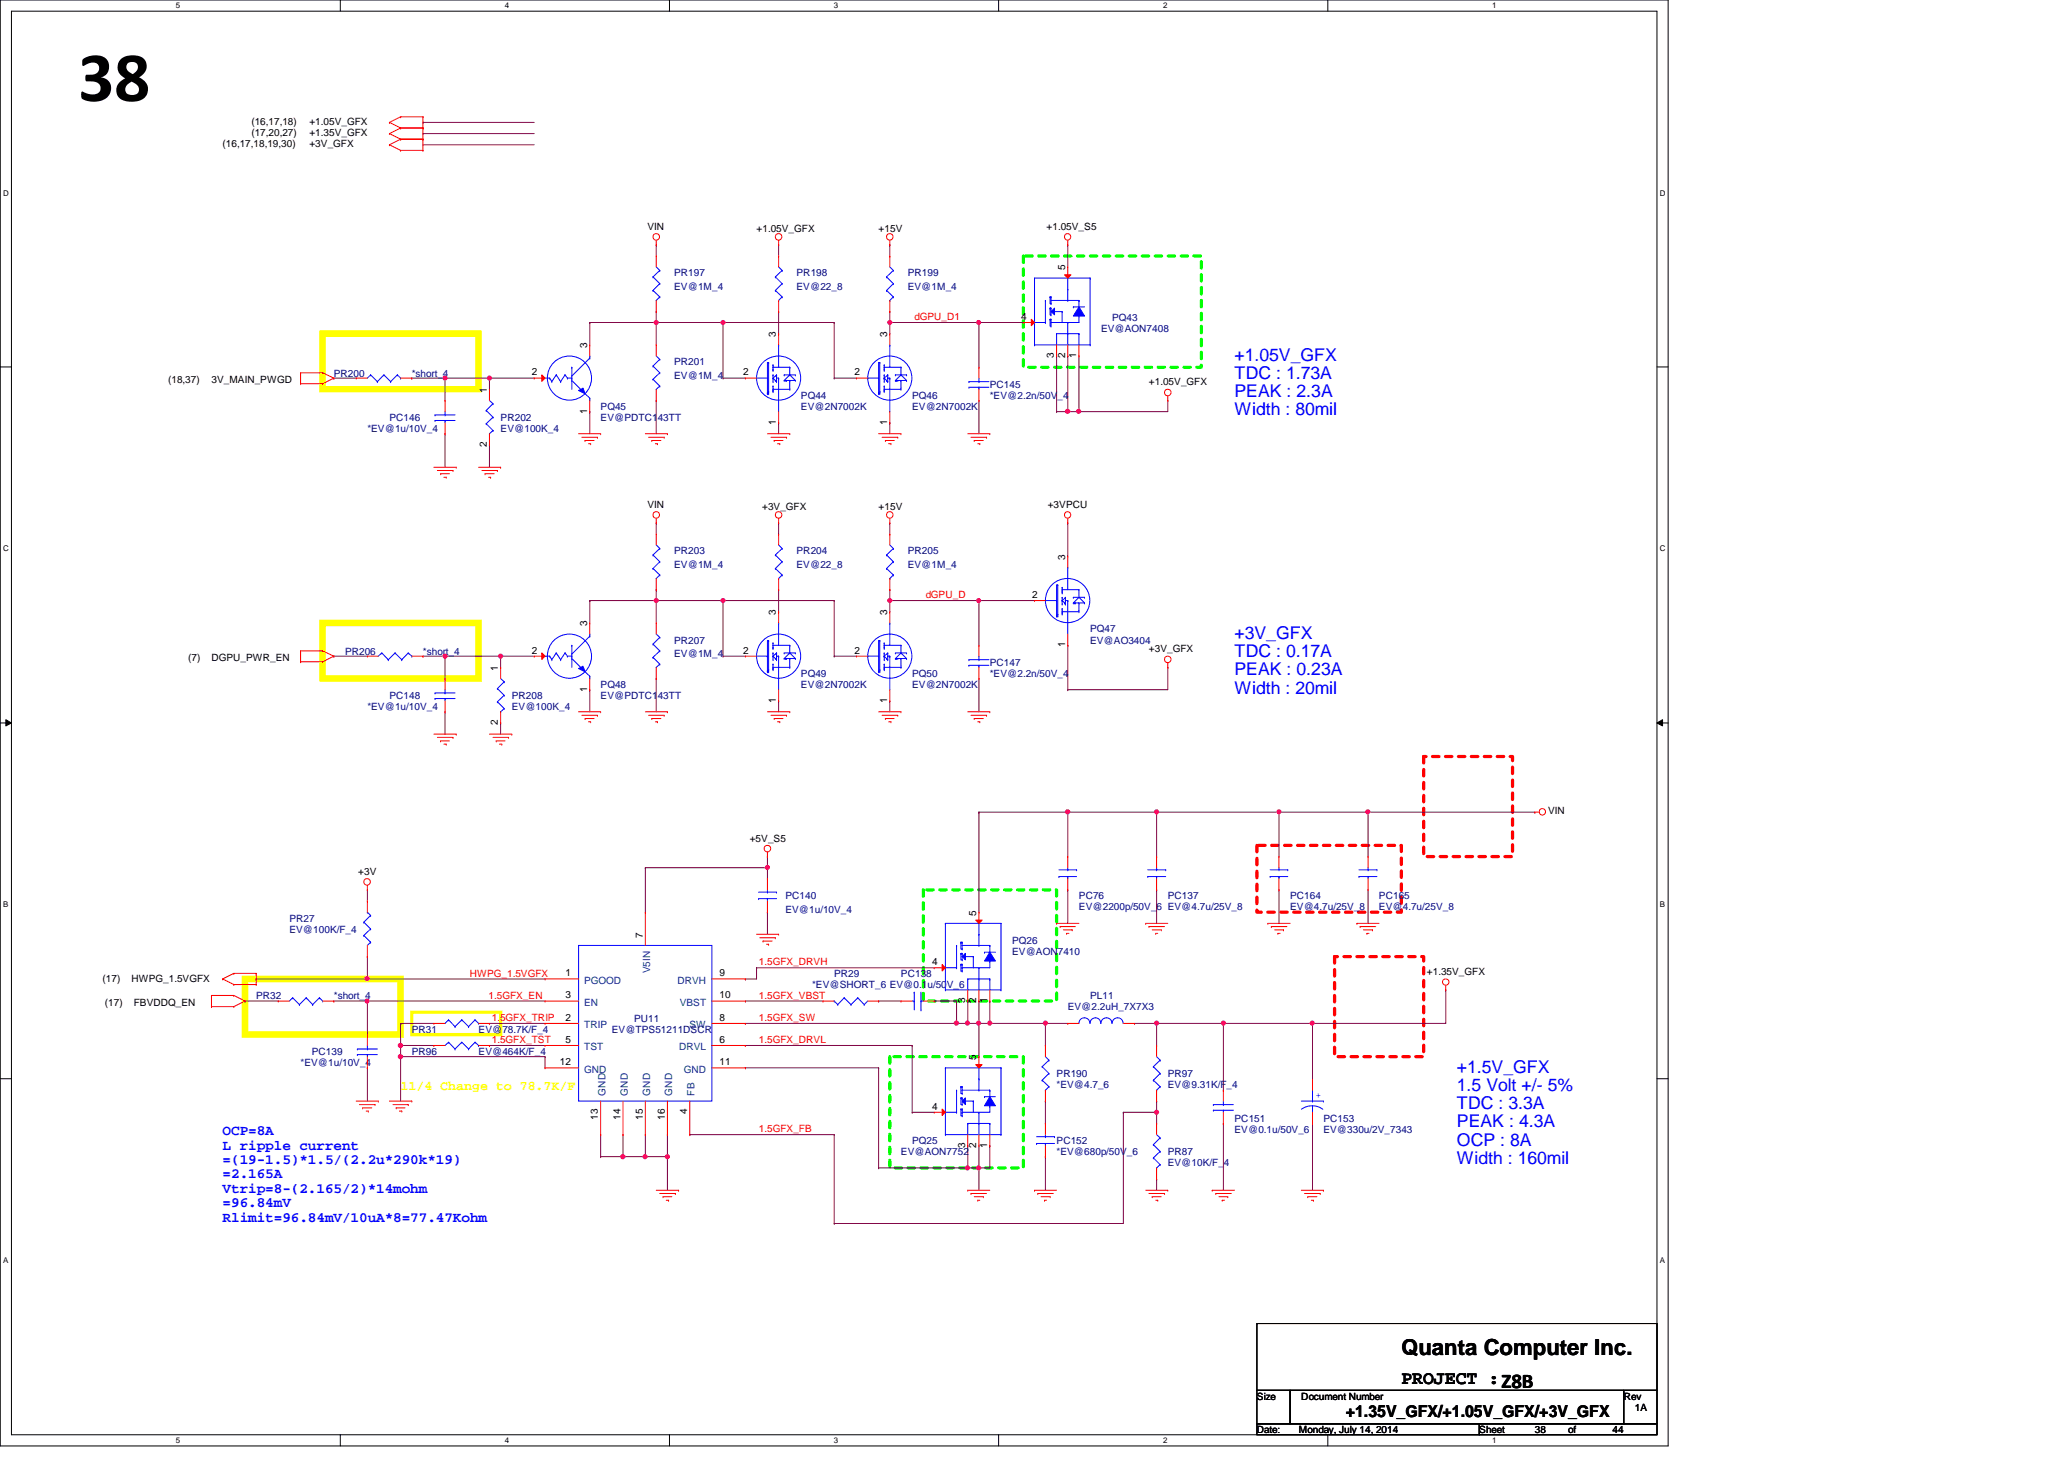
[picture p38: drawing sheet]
<svg xmlns="http://www.w3.org/2000/svg" width="297mm" height="210mm" viewBox="0 0 297 210" stroke-linecap="round" stroke-linejoin="round" font-family="sans-serif">
<defs><g id="words">
<text font-size="10.2" x="11.3" y="14.5">38</text>
<text font-size="3.2" x="201.7" y="195">Quanta Computer Inc.</text>
<text font-size="2.7" x="201.7" y="199.1">PROJECT :Z8B</text>
<g font-size="2.5" fill="#00f">
<text x="177.7" y="51.9">+1.05V_GFX</text>
<text x="177.7" y="54.5">TDC : 1.73A</text>
<text x="177.7" y="57.1">PEAK : 2.3A</text>
<text x="177.7" y="59.8">Width : 80mil</text>
<text x="177.7" y="91.9">+3V_GFX</text>
<text x="177.7" y="94.5">TDC : 0.17A</text>
<text x="177.7" y="97.2">PEAK : 0.23A</text>
<text x="177.7" y="99.8">Width : 20mil</text>
<text x="209.7" y="154.3">+1.5V_GFX</text>
<text x="209.7" y="156.9">1.5 Volt +/- 5%</text>
<text x="209.7" y="159.6">TDC : 3.3A</text>
<text x="209.7" y="162.2">PEAK : 4.3A</text>
<text x="209.7" y="164.8">OCP : 8A</text>
<text x="209.7" y="167.4">Width : 160mil</text>
</g>
<text font-size="2.4" x="193.7" y="203.8">+1.35V_GFX/+1.05V_GFX/+3V_GFX</text>
<g font-size="2.1" fill="#00f">
<text x="32" y="163.3">OCP=8A</text>
<text x="32" y="165.4">L ripple current</text>
<text x="32" y="167.5">=(19-1.5)*1.5/(2.2u*290k*19)</text>
<text x="32" y="169.5">=2.165A</text>
<text x="32" y="171.6">Vtrip=8-(2.165/2)*14mohm</text>
<text x="32" y="173.7">=96.84mV</text>
<text x="32" y="175.8">Rlimit=96.84mV/10uA*8=77.47Kohm</text>
</g>
<text font-size="1.9" fill="#ff0" x="57.7" y="156.8">11/4 Change to 78.7K/F</text>
<g font-size="1.4">
<text x="36.2" y="18">(16,17,18)</text>
<text x="44.5" y="18">+1.05V_GFX</text>
<text x="32" y="21.2">(16,17,18,19,30)</text>
<text x="36.2" y="19.6">(17,20,27)</text>
<text x="44.5" y="19.6">+1.35V_GFX</text>
<text x="44.5" y="21.2">+3V_GFX</text>
<text x="93.2" y="33.1">VIN</text>
<text x="108.9" y="33.4">+1.05V_GFX</text>
<text x="126.4" y="33.4">+15V</text>
<text x="150.6" y="33.1">+1.05V_S5</text>
<text x="153.3" y="38.9" transform="rotate(-90 153.3 38.9)">5</text>
<text x="147" y="46">4</text>
<text x="84.5" y="50.1" transform="rotate(-90 84.5 50.1)">3</text>
<text x="111.7" y="48.5" transform="rotate(-90 111.7 48.5)">3</text>
<text x="127.7" y="48.5" transform="rotate(-90 127.7 48.5)">3</text>
<text x="151.7" y="51.5" transform="rotate(-90 151.7 51.5)">3</text>
<text x="153.3" y="51.5" transform="rotate(-90 153.3 51.5)">2</text>
<text x="154.9" y="51.5" transform="rotate(-90 154.9 51.5)">1</text>
<text x="24.2" y="55.1">(18,37)</text>
<text x="30.4" y="55.1">3V_MAIN_PWGD</text>
<text x="70.1" y="56.5" transform="rotate(-90 70.1 56.5)">1</text>
<text x="76.5" y="54">2</text>
<text x="84.5" y="59.5" transform="rotate(-90 84.5 59.5)">1</text>
<text x="107" y="54">2</text>
<text x="123" y="54">2</text>
<text x="165.4" y="55.5">+1.05V_GFX</text>
<text x="70.1" y="64.3" transform="rotate(-90 70.1 64.3)">2</text>
<text x="111.7" y="61.1" transform="rotate(-90 111.7 61.1)">1</text>
<text x="127.7" y="61.1" transform="rotate(-90 127.7 61.1)">1</text>
<text x="93.2" y="73.1">VIN</text>
<text x="109.7" y="73.4">+3V_GFX</text>
<text x="126.4" y="73.4">+15V</text>
<text x="150.8" y="73.1">+3VPCU</text>
<text x="153.3" y="80.5" transform="rotate(-90 153.3 80.5)">3</text>
<text x="111.7" y="88.5" transform="rotate(-90 111.7 88.5)">3</text>
<text x="127.7" y="88.5" transform="rotate(-90 127.7 88.5)">3</text>
<text x="148.5" y="86">2</text>
<text x="27.1" y="95.1">(7)</text>
<text x="30.4" y="95.1">DGPU_PWR_EN</text>
<text x="76.5" y="94">2</text>
<text x="84.5" y="90.1" transform="rotate(-90 84.5 90.1)">3</text>
<text x="107" y="94">2</text>
<text x="123" y="94">2</text>
<text x="153.3" y="93.1" transform="rotate(-90 153.3 93.1)">1</text>
<text x="165.4" y="93.9">+3V_GFX</text>
<text x="71.7" y="96.5" transform="rotate(-90 71.7 96.5)">1</text>
<text x="84.5" y="99.5" transform="rotate(-90 84.5 99.5)">1</text>
<text x="111.7" y="101.1" transform="rotate(-90 111.7 101.1)">1</text>
<text x="127.7" y="101.1" transform="rotate(-90 127.7 101.1)">1</text>
<text x="71.7" y="104.3" transform="rotate(-90 71.7 104.3)">2</text>
<text x="222.8" y="117.1">VIN</text>
<text x="51.6" y="125.9">+3V</text>
<text x="107.9" y="121.1">+5V_S5</text>
<text x="140.5" y="131.7" transform="rotate(-90 140.5 131.7)">5</text>
<text x="92.5" y="134.9" transform="rotate(-90 92.5 134.9)">7</text>
<text x="14.8" y="141.2">(17)</text>
<text x="18.9" y="141.2">HWPG_1.5VGFX</text>
<text x="81.4" y="140.5">1</text>
<text x="81.4" y="143.6">3</text>
<text x="103.5" y="140.5">9</text>
<text x="103.5" y="143.6">10</text>
<text x="134.2" y="138.9">4</text>
<text x="205.4" y="140.3">+1.35V_GFX</text>
<text x="15.1" y="144.7">(17)</text>
<text x="19.3" y="144.7">FBVDDQ_EN</text>
<text x="81.4" y="146.9">2</text>
<text x="103.5" y="146.9">8</text>
<text x="138.9" y="144.3" transform="rotate(-90 138.9 144.3)">3</text>
<text x="140.5" y="144.3" transform="rotate(-90 140.5 144.3)">2</text>
<text x="142.1" y="144.3" transform="rotate(-90 142.1 144.3)">1</text>
<text x="80.6" y="153.2">12</text>
<text x="81.4" y="150">5</text>
<text x="103.5" y="150">6</text>
<text x="103.5" y="153.2">11</text>
<text x="140.5" y="152.5" transform="rotate(-90 140.5 152.5)">5</text>
<text x="86.1" y="161.1" transform="rotate(-90 86.1 161.1)">13</text>
<text x="89.3" y="161.1" transform="rotate(-90 89.3 161.1)">14</text>
<text x="92.5" y="161.1" transform="rotate(-90 92.5 161.1)">15</text>
<text x="95.7" y="161.1" transform="rotate(-90 95.7 161.1)">16</text>
<text x="98.9" y="160.3" transform="rotate(-90 98.9 160.3)">4</text>
<text x="134.2" y="159.6">4</text>
<text x="138.9" y="165.1" transform="rotate(-90 138.9 165.1)">3</text>
<text x="140.5" y="165.1" transform="rotate(-90 140.5 165.1)">2</text>
<text x="142.1" y="165.1" transform="rotate(-90 142.1 165.1)">1</text>
<text x="180.9" y="201.4">Size</text>
<text x="187.3" y="201.4">Document Number</text>
<text x="233.7" y="201.4">Rev</text>
<text x="235.3" y="203">1A</text>
<text x="180.9" y="206.2">Date:</text>
<text x="186.9" y="206.2">Monday, July 14, 2014</text>
<text x="212.9" y="206.2">Sheet</text>
<text x="220.9" y="206.2">38</text>
<text x="225.7" y="206.2">of</text>
<text x="232.1" y="206.2">44</text>
</g>
<g font-size="1.4" fill="#000080">
<text x="97" y="39.8">PR197</text>
<text x="97" y="41.7">EV@1M_4</text>
<text x="114.6" y="39.8">PR198</text>
<text x="114.6" y="41.7">EV@22_8</text>
<text x="130.6" y="39.8">PR199</text>
<text x="130.6" y="41.7">EV@1M_4</text>
<text x="158.5" y="47.8">EV@AON7408</text>
<text x="160.1" y="46.2">PQ43</text>
<text x="97" y="52.6">PR201</text>
<text x="48" y="54.2">PR200</text>
<text x="59.3" y="54.2">*short_4</text>
<text x="86.4" y="59">PQ45</text>
<text x="97" y="54.5">EV@1M_4</text>
<text x="115.3" y="57.4">PQ44</text>
<text x="115.3" y="59">EV@2N7002K</text>
<text x="131.3" y="57.4">PQ46</text>
<text x="131.3" y="59">EV@2N7002K</text>
<text x="142.4" y="55.8">PC145</text>
<text x="142.4" y="57.4">*EV@2.2n/50V_4</text>
<text x="52.9" y="62.2">*EV@1u/10V_4</text>
<text x="56" y="60.6">PC146</text>
<text x="72" y="60.6">PR202</text>
<text x="72" y="62.2">EV@100K_4</text>
<text x="86.4" y="60.6">EV@PDTC143TT</text>
<text x="97" y="79.8">PR203</text>
<text x="97" y="81.7">EV@1M_4</text>
<text x="114.6" y="79.8">PR204</text>
<text x="114.6" y="81.7">EV@22_8</text>
<text x="130.6" y="79.8">PR205</text>
<text x="130.6" y="81.7">EV@1M_4</text>
<text x="49.7" y="94.2">PR206</text>
<text x="60.9" y="94.2">*short_4</text>
<text x="97" y="92.6">PR207</text>
<text x="97" y="94.5">EV@1M_4</text>
<text x="142.4" y="95.8">PC147</text>
<text x="156.9" y="91">PQ47</text>
<text x="156.9" y="92.6">EV@AO3404</text>
<text x="56" y="100.6">PC148</text>
<text x="73.7" y="100.6">PR208</text>
<text x="86.4" y="99">PQ48</text>
<text x="86.4" y="100.6">EV@PDTC143TT</text>
<text x="115.3" y="97.4">PQ49</text>
<text x="115.3" y="99">EV@2N7002K</text>
<text x="131.3" y="97.4">PQ50</text>
<text x="131.3" y="99">EV@2N7002K</text>
<text x="142.4" y="97.4">*EV@2.2n/50V_4</text>
<text x="52.9" y="102.2">*EV@1u/10V_4</text>
<text x="73.7" y="102.2">EV@100K_4</text>
<text x="113" y="129.4">PC140</text>
<text x="113" y="131.3">EV@1u/10V_4</text>
<text x="155.3" y="129.4">PC76</text>
<text x="155.3" y="131">EV@2200p/50V_6 EV@4.7u/25V_8</text>
<text x="168.1" y="129.4">PC137</text>
<text x="185.7" y="129.4">PC164</text>
<text x="185.7" y="131">EV@4.7u/25V_8</text>
<text x="198.5" y="129.4">PC165</text>
<text x="198.5" y="131">EV@4.7u/25V_8</text>
<text x="41.7" y="132.6">PR27</text>
<text x="41.7" y="134.2">EV@100K/F_4</text>
<text x="145.7" y="135.8">PQ26</text>
<text x="145.7" y="137.4">EV@AON7410</text>
<text x="36.9" y="143.8">PR32</text>
<text x="48" y="143.8">*short_4</text>
<text x="116.9" y="142.2">*EV@SHORT_6 EV@0.1u/50V_6</text>
<text x="120.1" y="140.6">PR29</text>
<text x="129.7" y="140.6">PC138</text>
<text x="156.9" y="143.8">PL11</text>
<text x="59.3" y="148.6">PR31</text>
<text x="68.9" y="148.6">EV@78.7K/F_4</text>
<text x="88.1" y="148.6">EV@TPS51211DSCR</text>
<text x="91.3" y="147">PU11</text>
<text x="153.7" y="145.4">EV@2.2uH_7X7X3</text>
<text x="43.3" y="153.4">*EV@1u/10V_4</text>
<text x="44.9" y="151.8">PC139</text>
<text x="59.3" y="151.8">PR96</text>
<text x="68.9" y="151.8">EV@464K/F_4</text>
<text x="152.1" y="155">PR190</text>
<text x="168.1" y="155">PR97</text>
<text x="152.1" y="156.6">*EV@4.7_6</text>
<text x="168.1" y="156.6">EV@9.31K/F_4</text>
<text x="177.7" y="161.4">PC151</text>
<text x="190.5" y="161.4">PC153</text>
<text x="129.7" y="166.2">EV@AON7752</text>
<text x="131.3" y="164.6">PQ25</text>
<text x="152.1" y="164.6">PC152</text>
<text x="152.1" y="166.2">*EV@680p/50V_6</text>
<text x="168.1" y="166.2">PR87</text>
<text x="168.1" y="167.8">EV@10K/F_4</text>
<text x="177.7" y="163">EV@0.1u/50V_6</text>
<text x="190.5" y="163">EV@330u/2V_7343</text>
</g>
<g font-size="1.4" fill="#f00">
<text x="131.6" y="46.1">dGPU_D1</text>
<text x="133.2" y="86.1">dGPU_D</text>
<text x="67.6" y="140.5">HWPG_1.5VGFX</text>
<text x="70.3" y="143.7">1.5GFX_EN</text>
<text x="109.2" y="138.9">1.5GFX_DRVH</text>
<text x="109.2" y="143.7">1.5GFX_VBST</text>
<text x="70.8" y="146.9">1.5GFX_TRIP</text>
<text x="109.2" y="146.9">1.5GFX_SW</text>
<text x="70.8" y="150.1">1.5GFX_TST</text>
<text x="109.2" y="150.1">1.5GFX_DRVL</text>
<text x="109.2" y="162.9">1.5GFX_FB</text>
</g>
<g font-size="1.4" fill="#004080">
<text x="84.1" y="141.5">PGOOD</text>
<text x="93.6" y="140" transform="rotate(-90 93.6 140)">V5IN</text>
<text x="97.5" y="141.5">DRVH</text>
<text x="84.1" y="144.7">EN</text>
<text x="84.1" y="147.9">TRIP</text>
<text x="97.8" y="144.7">VBST</text>
<text x="99.2" y="147.9">SW</text>
<text x="84.1" y="151.1">TST</text>
<text x="84.1" y="154.3">GND</text>
<text x="97.7" y="151.1">DRVL</text>
<text x="98.4" y="154.3">GND</text>
<text x="87.1" y="157.6" transform="rotate(-90 87.1 157.6)">GND</text>
<text x="90.3" y="157.6" transform="rotate(-90 90.3 157.6)">GND</text>
<text x="93.6" y="157.6" transform="rotate(-90 93.6 157.6)">GND</text>
<text x="96.7" y="157.6" transform="rotate(-90 96.7 157.6)">GND</text>
<text x="99.9" y="157.6" transform="rotate(-90 99.9 157.6)">FB</text>
</g>
<text font-size="1.4" fill="#00f" x="189.4" y="158">+</text>
<g font-size="1.1">
<text x="25.3" y="1.1">5</text>
<text x="72.6" y="1.1">4</text>
<text x="120" y="1.1">3</text>
<text x="167.4" y="1.1">2</text>
<text x="214.8" y="1.1">1</text>
<text x=".5" y="28.2">D</text>
<text x="238.9" y="28.2">D</text>
<text x=".5" y="79.3">C</text>
<text x="238.9" y="79.3">C</text>
<text x=".5" y="130.6">B</text>
<text x="238.9" y="130.6">B</text>
<text x=".5" y="181.7">A</text>
<text x="238.9" y="181.7">A</text>
<text x="25.3" y="207.6">5</text>
<text x="72.6" y="207.6">4</text>
<text x="120" y="207.6">3</text>
<text x="167.4" y="207.6">2</text>
<text x="214.8" y="207.6">1</text>
</g>
</g></defs>
<path d="M0 0h240.1v208h-240.1zM1.6 1.6h236.9v204.8h-236.9z" fill="none" stroke="#000" stroke-width=".14"/>
<g fill="#fff">
<path d="M25.3 .2h.6v1.2h-.6z"/>
<path d="M25.3 206.6h.6v1.2h-.6z"/>
</g>
<path d="M49 0v1.6M49 206.4v1.6" fill="none" stroke="#000" stroke-width=".14"/>
<g fill="#fff">
<path d="M72.6 .2h.6v1.2h-.6z"/>
<path d="M72.6 206.6h.6v1.2h-.6z"/>
</g>
<path d="M96.3 0v1.6M96.3 206.4v1.6" fill="none" stroke="#000" stroke-width=".14"/>
<g fill="#fff">
<path d="M120 .2h.6v1.2h-.6z"/>
<path d="M120 206.6h.6v1.2h-.6z"/>
</g>
<path d="M143.7 0v1.6M143.7 206.4v1.6" fill="none" stroke="#000" stroke-width=".14"/>
<g fill="#fff">
<path d="M167.4 .2h.6v1.2h-.6z"/>
<path d="M167.4 206.6h.6v1.2h-.6z"/>
</g>
<path d="M191.1 0v1.6M191.1 206.4v1.6" fill="none" stroke="#000" stroke-width=".14"/>
<g fill="#fff">
<path d="M214.8 .2h.5v1.2h-.5z"/>
<path d="M214.8 206.6h.5v1.2h-.5z"/>
<path d="M.5 27.2h.7v1.2h-.7z"/>
<path d="M238.9 27.2h.7v1.2h-.7z"/>
<path d="M.5 78.4h.7v1.1h-.7z"/>
<path d="M238.9 78.4h.7v1.1h-.7z"/>
</g>
<path d="M0 52.8h1.6M238.5 52.8h1.6" fill="none" stroke="#000" stroke-width=".14"/>
<g fill="#fff">
<path d="M.5 129.6h.7v1.2h-.7z"/>
<path d="M238.9 129.6h.7v1.2h-.7z"/>
</g>
<path d="M0 104h1.6M.8 103.5l.8 .5-.8 .4zM238.5 104l.8-.5v.9zM238.5 104h1.6" fill="none" stroke="#000" stroke-width=".14"/>
<path d="M.8 103.5l.8 .5-.8 .4zM238.5 104l.8-.5v.9z" fill="#000"/>
<g fill="#fff">
<path d="M.5 180.8h.7v1.1h-.7z"/>
<path d="M238.9 180.8h.7v1.1h-.7z"/>
</g>
<path d="M0 155.2h1.6M238.5 155.2h1.6" fill="none" stroke="#000" stroke-width=".14"/>
<path d="M59.3 145.6h12.7v3.2h-12.7z" fill="none" stroke="#ff0" stroke-width=".47"/>
<path d="M147.3 36.8h25.6v16h-25.6zM132.9 128h19.2v16h-19.2zM128.1 152h19.2v16h-19.2z" fill="none" stroke="#0f0" stroke-width=".47" stroke-dasharray=".9 .9"/>
<path d="M204.9 108.8h12.8v14.4h-12.8zM180.9 121.6h20.8v9.6h-20.8zM192.1 137.6h12.8v14.4h-12.8z" fill="none" stroke="#f00" stroke-width=".47" stroke-dasharray=".9 .9"/>
<path d="M46.4 48h22.5v8h-22.5zM46.4 89.6h22.5v8h-22.5zM35.3 140.8h22.4v8h-22.4z" fill="none" stroke="#ff0" stroke-width=".93"/>
<path d="M48 54.4h.1M48 54.4h3.3M59.3 54.4h.1M59.3 54.4h4.7M64 54.4h.1M64 54.4v3.2M64 62.4h.1M64 62.4v4.8" fill="none" stroke="#800040" stroke-width=".14"/>
<circle cx="64" cy="54.4" r=".3" fill="#f0f"/>
<circle cx="64" cy="54.4" r=".3" fill="none" stroke="#f0f" stroke-width=".14"/>
<path d="M60.9 17.6h.1M60.9 19.2h.1M60.9 17.6h16M60.9 19.2h16M84.9 46.4h.1M84.9 46.4h9.5" fill="none" stroke="#800040" stroke-width=".14"/>
<circle cx="94.4" cy="46.4" r=".3" fill="#f0f"/>
<circle cx="94.4" cy="46.4" r=".3" fill="none" stroke="#f0f" stroke-width=".14"/>
<g fill="none" stroke="#800040" stroke-width=".14">
<path d="M92.9 124.8h.1M92.9 124.8h17.5M108.9 139.2h.1M108.9 139.2h25.5M110.4 124.8h.1M110.4 131.2h.1M110.4 123.2h.1M110.4 123.2v3.2M110.4 131.2v3.2M36.9 140.8h.1M36.9 140.8h16M107.3 150.4h.1"/>
<path d="M107.3 153.6h.1M107.3 150.4h24M107.3 153.6h19.1M126.4 144h.1M126.4 153.6h.1M126.4 144h3.3M126.4 153.6v14.4M131.3 150.4h.1M131.3 150.4v9.6"/>
</g>
<circle cx="110.4" cy="124.8" r=".3" fill="#f0f"/>
<circle cx="110.4" cy="124.8" r=".3" fill="none" stroke="#f0f" stroke-width=".14"/>
<path d="M57.7 147.2h.1M57.7 150.4h.1M57.7 147.2h4.7M57.7 150.4h4.7M57.7 147.2v3.2M70.4 147.2h.1M70.4 150.4h.1M70.4 147.2h8M70.4 150.4h8" fill="none" stroke="#800040" stroke-width=".14"/>
<circle cx="57.6" cy="150.4" r=".31" fill="#f0f"/>
<circle cx="57.6" cy="150.4" r=".31" fill="none" stroke="#f0f" stroke-width=".14"/>
<path d="M57.7 150.4h.1M57.7 152h.1M57.7 150.4v8M57.7 152h20.7" fill="none" stroke="#800040" stroke-width=".14"/>
<circle cx="57.6" cy="152" r=".31" fill="#f0f"/>
<circle cx="57.6" cy="152" r=".31" fill="none" stroke="#f0f" stroke-width=".14"/>
<path d="M52.9 144h.1M52.9 144h25.5" fill="none" stroke="#800040" stroke-width=".14"/>
<circle cx="52.8" cy="144" r=".3" fill="#f0f"/>
<circle cx="52.8" cy="144" r=".3" fill="none" stroke="#f0f" stroke-width=".14"/>
<path d="M35.3 144h.1M35.3 144h4.7M52.9 140.8h.1M52.9 140.8h25.5M78.4 152h.1M78.4 152v1.6" fill="none" stroke="#800040" stroke-width=".14"/>
<circle cx="52.8" cy="140.8" r=".3" fill="#f0f"/>
<circle cx="52.8" cy="140.8" r=".3" fill="none" stroke="#f0f" stroke-width=".14"/>
<g fill="none" stroke="#800040" stroke-width=".14">
<path d="M52.9 128h.1M52.9 137.6h.1M52.9 128v1.6M52.9 137.6v3.2M92.9 124.8h.1M92.9 124.8v6.4M108.9 139.2h.1M108.9 139.2v1.6h-1.6M48 144h.1M48 144h4.9M52.9 144h.1M52.9 153.6h.1"/>
<path d="M52.9 144v4.8M52.9 153.6v4.8M107.3 144h.1M107.3 140.8h.1M107.3 144h11.1M86.4 163.2h.1M86.4 166.4h.1M86.4 163.2v3.2M89.7 163.2h.1M89.7 163.2v3.2h-3.3M92.9 163.2h.1M92.9 166.4h.1"/>
<path d="M92.9 163.2v3.2M92.9 166.4h3.2M96.1 163.2h.1M96.1 166.4h.1M96.1 163.2v8M99.3 163.2h.1M99.3 163.2h20.8"/>
</g>
<circle cx="96.1" cy="166.4" r=".3" fill="#f0f"/>
<circle cx="96.1" cy="166.4" r=".3" fill="none" stroke="#f0f" stroke-width=".14"/>
<path d="M139.3 147.2h.1M139.3 147.2h11.1M140.9 147.2h.1M142.4 147.2h.1M120.1 163.2h.1M120.1 163.2v12.8" fill="none" stroke="#800040" stroke-width=".14"/>
<circle cx="142.4" cy="147.2" r=".3" fill="#f0f"/>
<circle cx="142.4" cy="147.2" r=".3" fill="none" stroke="#f0f" stroke-width=".14"/>
<path d="M139.3 164.8h.1M139.3 164.8v3.2" fill="none" stroke="#800040" stroke-width=".14"/>
<circle cx="139.2" cy="168" r=".3" fill="#f0f"/>
<circle cx="139.2" cy="168" r=".3" fill="none" stroke="#f0f" stroke-width=".14"/>
<path d="M139.3 168h.1M140.9 164.8h.1M140.9 164.8v3.2h-1.6" fill="none" stroke="#800040" stroke-width=".14"/>
<circle cx="140.8" cy="168" r=".3" fill="#f0f"/>
<circle cx="140.8" cy="168" r=".3" fill="none" stroke="#f0f" stroke-width=".14"/>
<path d="M140.9 116.8h.1M140.9 116.8h12.8M150.4 158.4h.1M150.4 158.4v3.2M142.4 164.8h.1M142.4 164.8v3.2" fill="none" stroke="#800040" stroke-width=".14"/>
<circle cx="153.7" cy="116.8" r=".31" fill="#f0f"/>
<circle cx="153.7" cy="116.8" r=".31" fill="none" stroke="#f0f" stroke-width=".14"/>
<g fill="none" stroke="#800040" stroke-width=".14">
<path d="M153.7 116.8h.1M153.7 116.8v6.4M166.5 116.8h.1M166.5 116.8v6.4M153.7 128h.1M153.7 128v4.8M166.5 128h.1M166.5 128v4.8M140.9 147.2h.1M140.9 147.2v4.8M176.1 147.2h.1M176.1 147.2v9.6"/>
<path d="M176.1 161.6h.1M176.1 161.6v9.6"/>
</g>
<circle cx="140.8" cy="147.2" r=".3" fill="#f0f"/>
<circle cx="140.8" cy="147.2" r=".3" fill="none" stroke="#f0f" stroke-width=".14"/>
<path d="M140.9 116.8h.1M140.9 116.8v14.4M139.3 144h.1M139.3 144v3.2M150.4 147.2h.1M150.4 147.2h3.3M140.9 168h.1M140.9 168v3.2" fill="none" stroke="#800040" stroke-width=".14"/>
<circle cx="150.5" cy="147.2" r=".3" fill="#f0f"/>
<circle cx="150.5" cy="147.2" r=".3" fill="none" stroke="#f0f" stroke-width=".14"/>
<g fill="none" stroke="#800040" stroke-width=".14">
<path d="M107.3 147.2h.1M134.4 144h.1M134.4 144h3.3M137.7 144h.1M137.7 144v3.2h-30.4M140.9 144h.1M140.9 144v3.2M142.4 144h.1M142.4 144v3.2M150.4 147.2h.1M150.4 147.2v3.2M166.5 147.2h.1"/>
<path d="M166.5 147.2h9.6M208.1 142.4h.1M208.1 142.4v4.8M126.4 168h.1M126.4 168h12.9M150.4 166.4h.1M150.4 166.4v4.8"/>
</g>
<circle cx="137.7" cy="147.2" r=".31" fill="#f0f"/>
<circle cx="137.7" cy="147.2" r=".31" fill="none" stroke="#f0f" stroke-width=".14"/>
<path d="M137.7 147.2h.1M137.7 147.2h1.6M131.3 160h.1M131.3 160h3.1M140.9 168h.1M140.9 168h1.5" fill="none" stroke="#800040" stroke-width=".14"/>
<circle cx="139.2" cy="147.2" r=".3" fill="#f0f"/>
<circle cx="139.2" cy="147.2" r=".3" fill="none" stroke="#f0f" stroke-width=".14"/>
<path d="M166.5 160h.1M166.5 160v1.6M188.9 161.6h.1M188.9 161.6v9.6" fill="none" stroke="#800040" stroke-width=".14"/>
<circle cx="166.5" cy="160" r=".3" fill="#f0f"/>
<circle cx="166.5" cy="160" r=".3" fill="none" stroke="#f0f" stroke-width=".14"/>
<path d="M166.5 158.4h.1M166.5 158.4v1.6h-4.8M176.1 147.2h.1M176.1 147.2h12.8M188.9 147.2h.1M188.9 147.2v8M161.7 160h.1M166.5 169.6h.1M166.5 169.6v1.6" fill="none" stroke="#800040" stroke-width=".14"/>
<circle cx="188.8" cy="147.2" r=".3" fill="#f0f"/>
<circle cx="188.8" cy="147.2" r=".3" fill="none" stroke="#f0f" stroke-width=".14"/>
<circle cx="176.1" cy="147.2" r=".3" fill="#f0f"/>
<circle cx="176.1" cy="147.2" r=".3" fill="none" stroke="#f0f" stroke-width=".14"/>
<path d="M163.3 147.2h.1M163.3 147.2h3.2M166.5 147.2h.1M166.5 147.2v3.2" fill="none" stroke="#800040" stroke-width=".14"/>
<circle cx="166.5" cy="147.2" r=".3" fill="#f0f"/>
<circle cx="166.5" cy="147.2" r=".3" fill="none" stroke="#f0f" stroke-width=".14"/>
<path d="M89.7 166.4h.1M89.7 166.4h3.2M120.1 176h.1M161.7 160h.1M161.7 160v16h-41.6" fill="none" stroke="#800040" stroke-width=".14"/>
<circle cx="92.8" cy="166.4" r=".3" fill="#f0f"/>
<circle cx="92.8" cy="166.4" r=".3" fill="none" stroke="#f0f" stroke-width=".14"/>
<circle cx="89.6" cy="166.4" r=".31" fill="#f0f"/>
<circle cx="89.6" cy="166.4" r=".31" fill="none" stroke="#f0f" stroke-width=".14"/>
<g fill="none" stroke="#800040" stroke-width=".14">
<path d="M60.9 20.8h.1M60.9 20.8h16M128.1 35.2h.1M128.1 35.2v1.6M94.4 44.8h.1M94.4 46.4h.1M94.4 44.8v1.6M94.4 46.4h9.7M120.1 46.4h.1M120.1 54.4h.1M120.1 46.4v8M120.1 54.4h3.2"/>
<path d="M128.1 46.4h.1M128.1 46.4h12.8M128.1 46.4v1.6M128.1 60.8h.1M128.1 60.8v1.6M104.1 94.4h.1M104.1 94.4h3.2M153.7 116.8h.1M153.7 116.8h12.8"/>
</g>
<circle cx="140.8" cy="46.4" r=".3" fill="#f0f"/>
<circle cx="140.8" cy="46.4" r=".3" fill="none" stroke="#f0f" stroke-width=".14"/>
<circle cx="128.1" cy="46.4" r=".3" fill="#f0f"/>
<circle cx="128.1" cy="46.4" r=".3" fill="none" stroke="#f0f" stroke-width=".14"/>
<path d="M64 54.4h.1M64 54.4h6.4M128.1 44.8h.1M128.1 44.8v1.6" fill="none" stroke="#800040" stroke-width=".14"/>
<circle cx="70.4" cy="54.4" r=".3" fill="#f0f"/>
<circle cx="70.4" cy="54.4" r=".3" fill="none" stroke="#f0f" stroke-width=".14"/>
<g fill="none" stroke="#800040" stroke-width=".14">
<path d="M94.4 35.2h.1M94.4 35.2v1.6M70.4 54.4h.1M70.4 54.4h6.5M84.9 59.2h.1M84.9 59.2v3.2M94.4 57.6h.1M94.4 46.4h.1M94.4 46.4v3.2M94.4 57.6v4.8M104.1 46.4h.1M104.1 46.4h16"/>
<path d="M104.1 46.4v8M140.9 46.4h.1M140.9 57.6h.1M140.9 46.4h6.4M140.9 46.4v6.4M140.9 57.6v4.8"/>
</g>
<circle cx="104.1" cy="46.4" r=".3" fill="#f0f"/>
<circle cx="104.1" cy="46.4" r=".3" fill="none" stroke="#f0f" stroke-width=".14"/>
<g fill="none" stroke="#800040" stroke-width=".14">
<path d="M112.1 35.2h.1M112.1 35.2v1.6M104.1 54.4h.1M104.1 54.4h3.2M112.1 44.8h.1M112.1 44.8v3.2M94.4 75.2h.1M94.4 75.2v1.6M112.1 60.8h.1M112.1 75.2h.1M112.1 60.8v1.6M112.1 75.2v1.6"/>
<path d="M72 94.4h.1M72 94.4h4.9M84.9 99.2h.1M84.9 86.4h.1M84.9 86.4v3.2M84.9 99.2v3.2M94.4 86.4h.1M94.4 97.6h.1M94.4 86.4v3.2M94.4 97.6v4.8M104.1 86.4h.1M104.1 86.4v8"/>
<path d="M120.1 94.4h.1M120.1 94.4h3.2M112.1 100.8h.1M112.1 100.8v1.6"/>
</g>
<circle cx="104.1" cy="86.4" r=".3" fill="#f0f"/>
<circle cx="104.1" cy="86.4" r=".3" fill="none" stroke="#f0f" stroke-width=".14"/>
<g fill="none" stroke="#800040" stroke-width=".14">
<path d="M128.1 75.2h.1M128.1 75.2v1.6M72 94.4h.1M72 94.4v1.6M94.4 86.4h.1M94.4 86.4h9.7M112.1 84.8h.1M112.1 84.8v3.2M120.1 86.4h.1M120.1 86.4v8M128.1 86.4h.1M128.1 86.4v1.6"/>
<path d="M140.9 86.4h.1M140.9 97.6h.1M140.9 86.4h8M140.9 86.4v6.4M140.9 97.6v4.8M128.1 100.8h.1M128.1 100.8v1.6"/>
</g>
<circle cx="140.8" cy="86.4" r=".3" fill="#f0f"/>
<circle cx="140.8" cy="86.4" r=".3" fill="none" stroke="#f0f" stroke-width=".14"/>
<path d="M153.7 75.2h.1M153.7 75.2v4.8M84.9 86.4h.1M84.9 86.4h9.5M128.1 86.4h.1M128.1 86.4h12.8M153.7 92.8h.1M153.7 99.2h.1M153.7 92.8v6.4M168.1 96h.1M168.1 96v3.2h-14.4" fill="none" stroke="#800040" stroke-width=".14"/>
<circle cx="94.4" cy="86.4" r=".3" fill="#f0f"/>
<circle cx="94.4" cy="86.4" r=".3" fill="none" stroke="#f0f" stroke-width=".14"/>
<path d="M94.4 84.8h.1M94.4 84.8v1.6M104.1 86.4h.1M104.1 86.4h16M128.1 84.8h.1M128.1 84.8v1.6" fill="none" stroke="#800040" stroke-width=".14"/>
<circle cx="128.1" cy="86.4" r=".3" fill="#f0f"/>
<circle cx="128.1" cy="86.4" r=".3" fill="none" stroke="#f0f" stroke-width=".14"/>
<path d="M70.4 54.4h.1M70.4 54.4v1.6M70.4 64h.1M70.4 64v3.2M60.9 94.4h.1M60.9 94.4h3.1" fill="none" stroke="#800040" stroke-width=".14"/>
<circle cx="64" cy="94.4" r=".3" fill="#f0f"/>
<circle cx="64" cy="94.4" r=".3" fill="none" stroke="#f0f" stroke-width=".14"/>
<path d="M155.3 59.2h.1M155.3 51.2h.1M155.3 51.2v8M168.1 57.6h.1M168.1 57.6v1.6h-12.8" fill="none" stroke="#800040" stroke-width=".14"/>
<circle cx="155.2" cy="59.2" r=".3" fill="#f0f"/>
<circle cx="155.2" cy="59.2" r=".3" fill="none" stroke="#f0f" stroke-width=".14"/>
<path d="M153.7 35.2h.1M153.7 35.2v3.2M152.1 51.2h.1M152.1 51.2v8M153.7 59.2h.1M153.7 51.2h.1M153.7 51.2v8M153.7 59.2h1.6" fill="none" stroke="#800040" stroke-width=".14"/>
<circle cx="153.7" cy="59.2" r=".31" fill="#f0f"/>
<circle cx="153.7" cy="59.2" r=".31" fill="none" stroke="#f0f" stroke-width=".14"/>
<path d="M84.9 46.4h.1M84.9 46.4v3.2M152.1 59.2h.1M152.1 59.2h1.6M64 94.4h.1M64 94.4v3.2M64 94.4h8M64 102.4h.1M64 102.4v3.2M72 104h.1M72 104v1.6" fill="none" stroke="#800040" stroke-width=".14"/>
<circle cx="72" cy="94.4" r=".3" fill="#f0f"/>
<circle cx="72" cy="94.4" r=".3" fill="none" stroke="#f0f" stroke-width=".14"/>
<path d="M48 94.4h.1M48 94.4h4.9M166.5 116.8h17.6M184.1 116.8h.1" fill="none" stroke="#800040" stroke-width=".14"/>
<circle cx="166.5" cy="116.8" r=".3" fill="#f0f"/>
<circle cx="166.5" cy="116.8" r=".3" fill="none" stroke="#f0f" stroke-width=".14"/>
<circle cx="184.1" cy="116.8" r=".3" fill="#f0f"/>
<circle cx="184.1" cy="116.8" r=".3" fill="none" stroke="#f0f" stroke-width=".14"/>
<path d="M184.1 116.8h.1M184.1 116.8v6.4M184.1 116.8h36.8M196.9 116.8h.1M196.9 116.8v6.4M220.9 116.8h.1M184.1 128h.1M184.1 128v4.8M196.9 128h.1M196.9 128v4.8M188.9 147.2h.1M188.9 147.2h19.2" fill="none" stroke="#800040" stroke-width=".14"/>
<circle cx="196.8" cy="116.8" r=".3" fill="#f0f"/>
<circle cx="196.8" cy="116.8" r=".3" fill="none" stroke="#f0f" stroke-width=".14"/>
<g fill="none" stroke="#f00" stroke-width=".14">
<path d="M56 17.6h.1M56 19.2h.1M56 17.6l1.7 .8M56 19.2l1.7 .8M57.7 18.4h.1M57.7 16.8h.1M57.7 18.4h3.2M57.7 16.8h3.2M57.7 16.8l-1.7 .8M57.7 18.4l-1.7 .8M60.9 18.4h.1M60.9 16.8h.1"/>
<path d="M60.9 16.8v4.8M56 20.8h.1M56 20.8l1.7 .8M57.7 20h.1M57.7 21.6h.1M57.7 20h3.2M57.7 21.6h3.2M57.7 20l-1.7 .8M60.9 20h.1M60.9 21.6h.1M94.4 35.2h.1M94.4 34.6v.6"/>
<path d="M112.1 35.2h.1M112.1 36.8h.1M112.1 34.6v.6M112.1 36.8v1.6M128.1 35.2h.1M128.1 34.6v.6M153.7 35.2h.1M153.7 34.6v.6M43.3 55.2h.1M43.3 53.6h.1M43.3 53.6v1.6M43.3 53.6h3.1"/>
<path d="M43.3 55.2h3.1M46.4 53.6h.1M46.4 55.2h.1M46.4 53.6l1.6 .8M48 54.4h.1M48 54.4l-1.6 .8M70.4 56h.1M70.4 56v1.6M112.1 44.8h.1M112.1 43.2v1.6M168.1 57.6h.1M168.1 57v.6"/>
<path d="M62.4 67.2h3.3M62.9 67.7h2.3M63.4 68.2h.1M63.4 68.2h1.3M63.9 68.7h.3M64.2 68.7h.1M65.2 67.7h.1M65.7 67.2h.1M68.9 67.2h3.1M69.3 67.7h2.3M69.8 68.2h.1M69.8 68.2h1.3"/>
<path d="M70.3 68.7h.3M70.4 64h.1M70.4 62.4v1.6M70.6 68.7h.1M71.6 67.7h.1M72 67.2h.1M83.3 62.4h3.1M83.7 62.9h2.3M84.2 63.4h.1M84.2 63.4h1.3M84.7 63.8h.3M85 63.8h.1"/>
<path d="M86 62.9h.1M86.4 62.4h.1M92.9 62.4h3.2M93.3 62.9h2.3M93.8 63.4h.1M93.8 63.4h1.3M94.3 63.8h.3M94.4 75.2h.1M94.4 74.6v.6M94.6 63.8h.1M95.6 62.9h.1M96.1 62.4h.1"/>
<path d="M110.4 62.4h3.3M111 62.9h2.2M111.4 63.4h.1M111.4 63.4h1.3M111.9 63.8h.3M112.1 75.2h.1M112.1 74.6v.6M112.2 63.8h.1M113.2 62.9h.1M113.7 62.4h.1M126.4 62.4h3.3M127 62.9h2.2"/>
<path d="M127.4 63.4h.1M127.4 63.4h1.3M127.9 63.8h.3M128.1 75.2h.1M128.1 74.6v.6M128.2 63.8h.1M129.2 62.9h.1M129.7 62.4h.1M139.3 62.4h3.1M139.7 62.9h2.3M140.2 63.4h.1M140.2 63.4h1.3"/>
<path d="M140.7 63.8h.3M141 63.8h.1M142 62.9h.1M142.4 62.4h.1M153.7 75.2h.1M153.7 74.6v.6M43.3 95.2h.1M43.3 93.6h.1M43.3 93.6h3.1M43.3 95.2h3.1M43.3 93.6v1.6M46.4 93.6h.1"/>
<path d="M46.4 95.2h.1M46.4 93.6l1.6 .8M48 94.4h.1M48 94.4l-1.6 .8M168.1 96h.1M168.1 95.4v.6M62.4 105.6h3.3M62.9 106.1h2.3M63.4 106.6h.1M63.4 106.6h1.3M63.9 107.1h.3M64.2 107.1h.1"/>
<path d="M65.2 106.1h.1M65.7 105.6h.1M70.4 105.6h3.3M70.9 106.1h2.3M71.4 106.6h.1M71.4 106.6h1.3M71.9 107.1h.3M72.2 107.1h.1M73.2 106.1h.1M73.7 105.6h.1M83.3 102.4h3.1M83.7 102.9h2.3"/>
<path d="M84.2 103.4h.1M84.2 103.4h1.3M84.7 103.8h.3M85 103.8h.1M86 102.9h.1M86.4 102.4h.1M92.9 102.4h3.2M93.3 102.9h2.3M93.8 103.4h.1M93.8 103.4h1.3M94.3 103.8h.3M94.6 103.8h.1"/>
<path d="M95.6 102.9h.1M96.1 102.4h.1M110.4 102.4h3.3M111 102.9h2.2M111.4 103.4h.1M111.4 103.4h1.3M111.9 103.8h.3M112.2 103.8h.1M113.2 102.9h.1M113.7 102.4h.1M126.4 102.4h3.3M127 102.9h2.2"/>
<path d="M127.4 103.4h.1M127.4 103.4h1.3M127.9 103.8h.3M128.2 103.8h.1M129.2 102.9h.1M129.7 102.4h.1M139.3 102.4h3.1M139.7 102.9h2.3M140.2 103.4h.1M140.2 103.4h1.3M140.7 103.8h.3M141 103.8h.1"/>
<path d="M142 102.9h.1M142.4 102.4h.1M220.9 116.8h.1M220.9 116.8h.6M52.9 128h.1M52.9 127.4v.6M108.9 134.4h3.2M109.3 134.9h2.3M109.8 135.4h.1M109.8 135.4h1.3M110.3 135.8h.3M110.4 123.2h.1"/>
<path d="M110.4 122.6v.6M110.6 135.8h.1M111.6 134.9h.1M112.1 134.4h.1M152.1 132.8h.1M152.1 132.8h3.2M152.6 133.3h.1M152.6 133.3h2.2M153 133.8h1.3M153.5 134.3h.1M153.5 134.3h.3M154.3 133.8h.1"/>
<path d="M164.9 132.8h.1M164.9 132.8h3.2M165.4 133.3h.1M165.4 133.3h2.2M165.8 133.8h1.3M166.3 134.3h.1M166.3 134.3h.3M167.1 133.8h.1M182.5 132.8h.1M182.5 132.8h3.2M183 133.3h.1M183 133.3h2.2"/>
<path d="M183.4 133.8h1.3M183.9 134.3h.1M183.9 134.3h.3M184.7 133.8h.1M195.3 132.8h.1M195.3 132.8h3.2M195.7 133.3h.1M195.7 133.3h2.3M196.2 133.8h1.3M196.7 134.3h.1M196.7 134.3h.3M196.9 123.2h.1"/>
<path d="M196.9 128h.1M196.9 123.2v1.6M196.9 126.4v1.6M197.5 133.8h.1M30.4 144.8h.1M30.4 143.2h.1M30.4 143.2h3.3M30.4 144.8h3.3M30.4 143.2v1.6M32 140.8h.1M32 140.8l1.7 .8M33.7 143.2h.1"/>
<path d="M33.7 144.8h.1M33.7 141.6h.1M33.7 140h.1M33.7 143.2l1.6 .8M33.7 141.6h3.2M33.7 140h3.2M33.7 140l-1.7 .8M35.3 144h.1M35.3 144l-1.6 .8M36.9 141.6h.1M36.9 140h.1M36.9 140v1.6"/>
<path d="M51.3 158.4h3.1M51.7 158.9h2.3M52.2 159.4h.1M52.2 159.4h1.3M52.7 159.9h.3M53 159.9h.1M54 158.9h.1M54.4 158.4h.1M56 158.4h3.3M56.6 158.9h2.2M57 159.4h.1M57 159.4h1.3"/>
<path d="M57.5 159.9h.3M57.8 159.9h.1M58.8 158.9h.1M59.3 158.4h.1M208.1 142.4h.1M208.1 141.8v.6M94.4 171.2h3.3M95 171.7h2.2M95.4 172.2h.1M95.4 172.2h1.3M95.9 172.7h.3M96.2 172.7h.1"/>
<path d="M97.2 171.7h.1M97.7 171.2h.1M139.3 171.2h.1M139.3 171.2h3.1M139.7 171.7h.1M139.7 171.7h2.3M140.2 172.2h1.3M140.7 172.7h.1M140.7 172.7h.3M141.5 172.2h.1M148.9 171.2h.1M148.9 171.2h3.2"/>
<path d="M149.3 171.7h.1M149.3 171.7h2.3M149.8 172.2h1.3M150.3 172.7h.1M150.3 172.7h.3M151.1 172.2h.1M164.9 171.2h3.2M165.4 171.7h2.2M165.8 172.2h.1M165.8 172.2h1.3M166.3 172.7h.3M166.6 172.7h.1"/>
<path d="M167.6 171.7h.1M168.1 171.2h.1M174.5 171.2h.1M174.5 171.2h3.2M175 171.7h.1M175 171.7h2.2M175.4 172.2h1.3M175.9 172.7h.1M175.9 172.7h.3M176.7 172.2h.1M187.3 171.2h3.2M187.7 171.7h2.3"/>
<path d="M188.2 172.2h.1M188.2 172.2h1.3M188.7 172.7h.3M189 172.7h.1M190 171.7h.1M190.5 171.2h.1"/>
<circle cx="94.4" cy="34.1" r=".47"/>
<circle cx="112" cy="34.1" r=".47"/>
<circle cx="128" cy="34.1" r=".47"/>
<circle cx="153.6" cy="34.1" r=".46"/>
<circle cx="168.1" cy="56.5" r=".47"/>
<circle cx="94.4" cy="74.1" r=".47"/>
<circle cx="112" cy="74.1" r=".47"/>
<circle cx="128" cy="74.1" r=".47"/>
<circle cx="153.6" cy="74.1" r=".46"/>
<circle cx="168.1" cy="94.9" r=".47"/>
<circle cx="222" cy="116.8" r=".46"/>
<circle cx="52.8" cy="126.9" r=".47"/>
<circle cx="110.4" cy="122.1" r=".47"/>
<circle cx="208.1" cy="141.3" r=".46"/>
</g>
<path d="M180.9 190.4h57.6v9.6h-57.6zM180.9 200h4.8v4.9h-4.8zM180.9 204.9h32v1.5h-32zM185.7 200h48v4.9h-48zM212.9 204.9h25.6v1.5h-25.6zM233.7 200h4.8v4.9h-4.8z" fill="none" stroke="#000" stroke-width=".14"/>
<g fill="none" stroke="#00f" stroke-width=".14">
<path d="M111.6 39.8h.1M111.6 39.8l1 1M112.1 38.4l.5 .5M112.6 38.9h.1M112.6 38.9l-1 .9M70 59.1h.1M70 59.1l.9 .9M70.4 57.6l.5 .5M70.9 58.1h.1M70.9 58.1l-.9 1M111.6 41.8h.1M111.6 41.8l1 .9"/>
<path d="M112.1 43.2h.1M112.6 40.8h.1M112.6 42.7h.1M112.6 40.8l-1 1M112.6 42.7l-.5 .5M70 61h.1M70 61l.9 .9M70.4 62.4h.1M70.9 60h.1M70.9 61.9h.1M70.9 60l-.9 1M70.9 61.9l-.5 .5"/>
<path d="M195.6 126.1h.1M195.6 126.1h2.6M195.6 125.1h2.6M196.9 125.1h.1M196.9 126.1h.1M196.9 124.8v.3M196.9 126.1v.3M198.2 125.1h.1"/>
</g>
<path d="M142.4 157.8l.9 1.3h-1.6z" fill="#00f"/>
<path d="M142.4 157.8l.9 1.3h-1.6z" fill="none" stroke="#00f" stroke-width=".14"/>
<path d="M138.5 158.4l.4-.5v1z" fill="#00f"/>
<g fill="none" stroke="#00f" stroke-width=".14">
<path d="M136.1 153.6h.1M136.1 153.6h8M136.1 153.6v9.6M137.7 156.8h.1M137.7 156.8v3.2M138.3 159.6h.1M138.3 157.9h.1M138.3 156.3h.1M138.3 156.3v1h.2M138.3 157.9v1h.2M138.3 159.6v.9h.2M138.3 159.6h.2"/>
<path d="M138.3 157.9h.2M138.3 156.3h.2M138.5 158.4l.4-.5v1zM138.5 159.6h.1M138.5 158.9h.1M138.5 157.9h.1M138.5 157.3h.1M138.5 156.3h.1M138.5 156.3v1M138.5 157.9v1M138.5 159.6v.9M138.5 156.8h3.9"/>
<path d="M138.9 158.4h.1M138.9 158.4h1.2M140.1 158.4h.1M140.1 158.4v1.6M140.9 155.2h.1M140.9 156.8h.1M140.9 153.6v3.2M141.7 157.8h.1M141.7 157.8h1.6M142.4 159.1h.1M142.4 156.8h.1M142.4 156.8v1"/>
<path d="M142.4 159.1v.9h-3.9M144.1 153.6h.1M144.1 153.6v9.6M136.1 163.2h.1M136.1 163.2h8M136.1 160h1.6M137.7 160h.1M138.5 160.5h.1M138.5 160h.1M139.3 161.6h.1M139.3 161.6v1.6M139.3 161.6h3.1"/>
<path d="M140.9 161.6h.1M140.9 160h.1M140.9 160v3.2M142.4 161.6h.1M142.4 161.6v1.6M144.1 163.2h.1"/>
</g>
<path d="M139.3 164.8h.1M139.3 163.2v1.6" fill="none" stroke="#f00" stroke-width=".14"/>
<path d="M140.4 153.2h.9l-.4 .4z" fill="#f00"/>
<path d="M140.4 153.2h.9l-.4 .4zM140.9 152h.1M140.9 152v1.6M140.9 164.8h.1M140.9 163.2v1.6" fill="none" stroke="#f00" stroke-width=".14"/>
<path d="M135.6 159.6l.5 .4-.5 .5z" fill="#f00"/>
<g fill="none" stroke="#f00" stroke-width=".14">
<path d="M94.4 76.8h.1M94.4 76.8v1.6M94.4 84.8h.1M94.4 83.2v1.6M110.4 131.2h.1M110.4 126.4h.1M110.4 126.4v1.6M110.4 129.6v1.6M135.6 159.6l.5 .4-.5 .5zM188.9 155.2h.1M188.9 155.2v1.6M134.4 160h.1"/>
<path d="M134.4 160h1.7M142.4 164.8h.1M142.4 163.2v1.6M188.9 161.6h.1M188.9 160v1.6"/>
</g>
<g fill="none" stroke="#00f" stroke-width=".14">
<path d="M94 79.8h.1M94 79.8l1 1M94.4 78.4l.6 .5M95 78.9h.1M95 78.9l-1 .9M94 81.8h.1M94 81.8l1 .9M94.4 83.2h.1M95 80.8h.1M95 82.7h.1M95 80.8l-1 1M95 82.7l-.6 .5"/>
<path d="M109.2 129.3h.1M109.2 128.4h2.6M109.2 129.3h2.6M110.4 129.3h.1M110.4 128.4h.1M110.4 128v.4M110.4 129.3v.3M111.8 128.4h.1M187.3 158.4h3.2M188.9 158.4h.1M188.9 159.1a2.33 2.33 0 0 1 1.5 .5M188.9 159.1h-.1a2.57 2.57 0 0 0-1.5 .5"/>
<path d="M188.9 156.8v1.6M188.9 159.1v.9M190.5 158.4h.1M188.9 160h.1"/>
</g>
<path d="M142.4 137l.9 1.3h-1.6z" fill="#00f"/>
<path d="M142.4 137l.9 1.3h-1.6z" fill="none" stroke="#00f" stroke-width=".14"/>
<path d="M138.5 137.6l.4-.4v.9z" fill="#00f"/>
<g fill="none" stroke="#00f" stroke-width=".14">
<path d="M136.1 132.8h.1M136.1 132.8h8M136.1 132.8v9.6M136.1 139.2h1.6M137.7 136h.1M137.7 139.2h.1M137.7 136v3.2M138.3 138.7h.1M138.3 137.2h.1M138.3 135.6h.1M138.3 135.6v.9h.2M138.3 137.2v.9h.2"/>
<path d="M138.3 138.7v1h.2M138.3 138.7h.2M138.3 137.2h.2M138.3 135.6h.2M138.5 137.6l.4-.4v.9zM138.5 139.7h.1M138.5 138.7h.1M138.5 138.1h.1M138.5 137.2h.1M138.5 136.5h.1M138.5 135.6h.1M138.5 139.2h.1"/>
<path d="M138.5 135.6v.9M138.5 137.2v.9M138.5 138.7v1M138.5 136h3.9M138.9 137.6h.1M138.9 137.6h1.2M140.1 137.6h.1M140.1 137.6v1.6M140.9 134.4h.1M140.9 136h.1M140.9 139.2h.1M140.9 132.8v3.2"/>
<path d="M140.9 139.2v3.2M141.7 137h.1M141.7 137h1.6M142.4 138.3h.1M142.4 136h.1M142.4 136v1M142.4 138.3v.9h-3.9M144.1 132.8h.1M144.1 132.8v9.6M136.1 142.4h.1M136.1 142.4h8M139.3 140.8h.1"/>
<path d="M139.3 140.8v1.6M139.3 140.8h3.1M140.9 140.8h.1M142.4 140.8h.1M142.4 140.8v1.6M144.1 142.4h.1"/>
</g>
<path d="M139.3 144h.1M139.3 142.4v1.6" fill="none" stroke="#f00" stroke-width=".14"/>
<path d="M140.4 132.4h.9l-.4 .4z" fill="#f00"/>
<path d="M140.4 132.4h.9l-.4 .4zM140.9 131.2h.1M140.9 131.2v1.6M140.9 144h.1M140.9 142.4v1.6" fill="none" stroke="#f00" stroke-width=".14"/>
<path d="M135.6 138.8l.5 .4-.5 .5z" fill="#f00"/>
<g fill="none" stroke="#f00" stroke-width=".14">
<path d="M128.1 36.8h.1M128.1 36.8v1.6M64 57.6h.1M64 57.6v1.6M128.1 44.8h.1M128.1 43.2v1.6M64 62.4h.1M64 60.8v1.6M112.1 76.8h.1M112.1 76.8v1.6M128.1 76.8h.1M128.1 76.8v1.6"/>
<path d="M52.9 94.4h.1M52.9 94.4h1.5M59.3 94.4h1.6M60.9 94.4h.1M107.3 94.4h.1M107.3 94.4h1.6M112.1 88h.1M112.1 84.8h.1M112.1 83.2v1.6M112.1 88v1.6M112.1 99.2v1.6M123.3 94.4h.1"/>
<path d="M123.3 94.4h1.6M128.1 88h.1M128.1 84.8h.1M128.1 83.2v1.6M128.1 88v1.6M128.1 99.2v1.6M140.9 97.6h.1M140.9 92.8h.1M140.9 92.8v1.6M140.9 96v1.6M148.9 86.4h.1M148.9 86.4h1.5"/>
<path d="M153.7 80h.1M153.7 92.8h.1M153.7 80v1.6M153.7 91.2v1.6M112.1 100.8h.1M128.1 100.8h.1M52.9 137.6h.1M52.9 129.6h.1M52.9 129.6v1.6M52.9 136v1.6M134.4 139.2h.1M134.4 139.2h1.7"/>
<path d="M135.6 138.8l.5 .4-.5 .5zM118.4 144h.1M118.4 144h1.7M124.9 144h1.5M126.4 144h.1M142.4 144h.1M142.4 142.4v1.6M150.4 150.4h.1M150.4 158.4h.1M150.4 150.4v1.6M150.4 156.8v1.6M166.5 150.4h.1"/>
<path d="M166.5 158.4h.1M166.5 150.4v1.6M166.5 156.8v1.6M150.4 161.6h.1M150.4 166.4h.1M150.4 161.6v1.6M150.4 164.8v1.6M166.5 161.6h.1M166.5 169.6h.1M166.5 161.6v1.6M166.5 168v1.6"/>
</g>
<g fill="none" stroke="#00f" stroke-width=".14">
<path d="M127.6 39.8h.1M127.6 39.8l1 1M128.1 38.4l.5 .5M128.6 38.9h.1M128.6 38.9l-1 .9M62.6 59.7h.1M62.6 59.7h2.9M64 59.7h.1M64 59.2v.5M127.6 41.8h.1M127.6 41.8l1 .9M128.1 43.2h.1"/>
<path d="M128.6 40.8h.1M128.6 42.7h.1M128.6 40.8l-1 1M128.6 42.7l-.5 .5M62.6 60.5h.1M62.6 60.5h2.9M64 60.5h.1M64 60.5v.3M111.6 79.8h.1M111.6 79.8l1 1M112.1 78.4l.5 .5M112.6 78.9h.1"/>
<path d="M112.6 78.9l-1 .9M127.6 79.8h.1M127.6 79.8l1 1M128.1 78.4l.5 .5M128.6 78.9h.1M128.6 78.9l-1 .9M54.9 93.9h.1M54.9 93.9l-.5 .5M54.9 93.9l1 1M55.9 94.9h.1M56.9 93.9h.1M56.9 93.9l-1 1"/>
<path d="M56.9 93.9l.9 1M57.8 94.9h.1M58.8 93.9h.1M58.8 93.9l-1 1M58.8 93.9l.5 .5M59.3 94.4h.1M108.9 94.4h1.5M110.4 96.5h.1M110.4 94.4h.1M110.4 96.6h.1M110.4 96.6h.2M110.6 92.2h.1"/>
<path d="M110.6 96.4h.1M110.6 96.6h.1M110.6 92.2h-.2v4.4M110.6 92.2v4.4M111.2 92.8h.1M111.2 94.4h.1M111.2 93.9h.1M111.2 94.9h.1M111.2 95.5h.1M111.2 96.2h.1M111.2 92.5h.1M111.2 93.1h.1"/>
<path d="M111.2 93.3h.1M111.2 96h.1M111.2 96.4h.1M111.2 92.8h2.5M111.2 94.4l.6 .5M111.2 92.5v.8M111.2 93.9v1M111.2 95.5v.9M111.2 96h2.5M111.6 94.7h.1M111.6 81.8h.1M111.6 81.8l1 .9"/>
<path d="M111.8 94.9h.1M111.8 93.9h.1M111.8 94.4h.1M111.8 94.4h.3M111.8 93.9l-.6 .5M111.8 93.9v1M112.1 94.4h.1M112.1 89.6h.1M112.1 83.2h.1M112.1 89.6v3.2M112.1 94.4v4.8M112.6 80.8h.1"/>
<path d="M112.6 82.7h.1M112.6 80.8l-1 1M112.6 82.7l-.5 .5M112.9 94.7h.1M112.9 93.9h.1M112.9 94.7h1.6M112.9 93.9h1.6M113 94.7h.1M113.2 94.7h.1M113.7 94.7h.1M113.7 92.8h.1M113.7 93.9h.1"/>
<path d="M113.7 96h.1M113.7 92.8v1.1M113.7 94.7v1.3M113.7 93.9l.8 .8M113.7 93.9l-.8 .8M114.5 94.7h.1M114.5 93.9h.1M124.9 94.4h1.5M126.4 96.5h.1M126.4 94.4h.1M126.4 96.6h.1M126.4 96.6h.2"/>
<path d="M126.6 92.2h.1M126.6 96.4h.1M126.6 96.6h.1M126.6 92.2h-.2v4.4M126.6 92.2v4.4M127.3 92.8h.1M127.3 94.4h.1M127.3 93.9h.1M127.3 94.9h.1M127.3 95.5h.1M127.3 96.2h.1M127.3 92.5h.1"/>
<path d="M127.3 93.1h.1M127.3 93.3h.1M127.3 96h.1M127.3 96.4h.1M127.3 92.8h2.4M127.3 96h2.4M127.3 94.4l.5 .5M127.3 92.5v.8M127.3 93.9v1M127.3 95.5v.9M127.6 94.7h.1M127.6 81.8h.1"/>
<path d="M127.6 81.8l1 .9M127.8 94.9h.1M127.8 93.9h.1M127.8 94.4h.1M127.8 94.4h.3M127.8 93.9l-.5 .5M127.8 93.9v1M128.1 94.4h.1M128.1 89.6h.1M128.1 83.2h.1M128.1 89.6v3.2M128.1 94.4v4.8"/>
<path d="M128.6 80.8h.1M128.6 82.7h.1M128.6 80.8l-1 1M128.6 82.7l-.5 .5M128.9 94.7h.1M128.9 93.9h.1M128.9 94.7h1.6M128.9 93.9h1.6M129 94.7h.1M129.2 94.7h.1M129.7 94.7h.1M129.7 92.8h.1"/>
<path d="M129.7 93.9h.1M129.7 96h.1M129.7 92.8v1.1M129.7 94.7v1.3M129.7 93.9l.8 .8M129.7 93.9l-.8 .8M130.5 94.7h.1M130.5 93.9h.1M139.4 94.9h.1M139.4 95.7h.1M139.4 94.9h2.9M139.4 95.7h2.9"/>
<path d="M140.9 95.7h.1M140.9 94.9h.1M140.9 94.4v.5M140.9 95.7v.3M150.4 86.4h1.7M152.1 88.5h.1M152.1 86.4h.1M152.1 88.6h.1M152.2 84.2h.1M152.2 88.3h.1M152.2 88.6h.1M152.2 84.2h-.1v4.4"/>
<path d="M152.2 84.2v4.4M152.9 84.8h.1M152.9 86.4h.1M152.9 85.9h.1M152.9 86.9h.1M152.9 87.5h.1M152.9 88.2h.1M152.9 84.5h.1M152.9 85.1h.1M152.9 85.3h.1M152.9 88h.1M152.9 88.3h.1"/>
<path d="M152.9 84.8h2.4M152.9 86.4l.3 .3M152.9 84.5v.8M152.9 85.9v1M152.9 87.5v.8M152.9 88h2.4M153.2 86.7h.1M153.2 86.7l.1 .2M153.3 86.9h.1M153.3 85.9h.1M153.3 86.4h.1M153.3 86.4h.4"/>
<path d="M153.3 85.9l-.4 .5M153.3 85.9v1M153.7 86.4h.1M153.7 81.6h.1M153.7 81.6v3.2M153.7 86.4v4.8M154.5 86.7h.1M154.5 85.9h.1M154.5 86.7h1.6M154.5 85.9h1.6M154.6 86.7h.1M154.8 86.7h.1"/>
<path d="M155.3 86.7h.1M155.3 84.8h.1M155.3 85.9h.1M155.3 88h.1M155.3 84.8v1.1M155.3 86.7v1.3M155.3 85.9l.8 .8M155.3 85.9l-.8 .8M156.1 86.7h.1M156.1 85.9h.1M52.4 134.6h.1M52.4 132.7h.1"/>
<path d="M52.4 134.6l.9 1M52.4 132.7l.9 .9M52.9 131.2h.1M52.9 131.2l.4 .5M53.3 135.6h.1M53.3 133.6h.1M53.3 131.7h.1M53.3 135.6l-.4 .4M53.3 133.6l-.9 1M53.3 131.7l-.9 1M120.1 144h.1M120.1 144l.5 .5"/>
<path d="M120.6 144.5h.1M121.5 143.6h.1M121.5 143.6l1 .9M121.5 143.6l-.9 .9M122.5 144.5h.1M123.4 143.6h.1M123.4 143.6l1 .9M123.4 143.6l-.9 .9M124.4 144.5h.1M124.9 144l-.5 .5M150 153.5h.1M150 155.4h.1"/>
<path d="M150 153.5l1 .9M150 155.4l1 .9M150.4 156.8h.1M150.4 152l.6 .5M151 152.5h.1M151 154.4h.1M151 156.3h.1M151 152.5l-1 1M151 154.4l-1 1M151 156.3l-.6 .5M166 153.5h.1M166 155.4h.1"/>
<path d="M166 153.5l1 .9M166 155.4l1 .9M166.5 156.8h.1M166.5 152l.5 .5M167 152.5h.1M167 154.4h.1M167 156.3h.1M167 152.5l-1 1M167 154.4l-1 1M167 156.3l-.5 .5M149.2 164.5h.1M149.2 164.5h2.6"/>
<path d="M149.2 163.5h2.6M150.4 163.5h.1M150.4 164.5h.1M150.4 163.2v.3M150.4 164.5v.3M151.8 163.5h.1M166 164.7h.1M166 166.6h.1M166 164.7l1 1M166 166.6l1 1M166.5 168h.1M166.5 163.2l.5 .5"/>
<path d="M167 163.7h.1M167 165.7h.1M167 167.6h.1M167 163.7l-1 1M167 165.7l-1 .9M167 167.6l-.5 .4"/>
<circle cx="112" cy="94.4" r="3.2"/>
<circle cx="128.1" cy="94.4" r="3.2"/>
<circle cx="153.6" cy="86.4" r="3.2"/>
</g>
<path d="M83.3 56.2l.6-.4 .3 .8z" fill="#00f"/>
<g fill="none" stroke="#00f" stroke-width=".14">
<path d="M78.4 54.4h.7M79.1 54.4h.1M79.1 54.4l.3 .5M79.4 54.9h.1M80 53.9h.1M80 53.9l-.6 1M80 53.9l.7 1M80.7 54.9h.1M81.3 53.9h.1M81.3 53.9l-.6 1M81.3 53.9l.4 .5M81.7 54.4h.1"/>
<path d="M81.7 54.4h.6M82.3 54.4h.1M82.3 52.8h.1M82.3 52.8v3.2M82.3 54.7l1.3 1.3M83.3 56.2l.6-.4 .3 .8zM83.6 56h.1M84.2 56.6l.7 .7M84.9 57.6h.1M84.9 57.3h.1M84.9 51.5h.1M84.9 51.2h.1"/>
<path d="M84.9 51.2v.3M84.9 57.3v.3M84.9 51.5l-2.6 2.6"/>
<circle cx="82" cy="54.4" r="3.2"/>
</g>
<path d="M84.9 59.2h.1M84.9 49.6h.1M84.9 49.6v1.6M84.9 57.6v1.6" fill="none" stroke="#f00" stroke-width=".14"/>
<path d="M78 53.9l.4 .5-.4 .5z" fill="#f00"/>
<g fill="none" stroke="#f00" stroke-width=".14">
<path d="M76.9 54.4h.1M76.9 54.4h1.5M78 53.9l.4 .5-.4 .5zM94.4 49.6h.1M94.4 57.6h.1M94.4 49.6v1.6M94.4 56v1.6M123.3 54.4h.1M123.3 54.4h1.6M128.1 48h.1M128.1 48v1.6M128.1 59.2v1.6"/>
<path d="M128.1 60.8h.1M153.7 128h.1M153.7 123.2h.1M153.7 123.2v1.6M153.7 126.4v1.6M52.9 153.6h.1M52.9 148.8h.1M52.9 148.8v1.6M52.9 152v1.6M129.7 144h.1M129.7 144h1.6M132.9 144h1.5"/>
<path d="M134.4 144h.1M176.1 156.8h.1M176.1 156.8v1.6M176.1 161.6h.1M176.1 160v1.6"/>
</g>
<g fill="none" stroke="#00f" stroke-width=".14">
<path d="M94 52.7h.1M94 54.6h.1M94 52.7l1 .9M94 54.6l1 .9M94.4 56h.1M94.4 51.2l.6 .5M95 51.7h.1M95 53.6h.1M95 55.5h.1M95 51.7l-1 1M95 53.6l-1 1M95 55.5l-.6 .5"/>
<path d="M124.9 54.4h1.5M126.4 56.5h.1M126.4 54.4h.1M126.4 56.6h.1M126.4 56.6h.2M126.6 52.2h.1M126.6 56.3h.1M126.6 56.6h.1M126.6 52.2h-.2v4.4M126.6 52.2v4.4M127.3 52.8h.1M127.3 54.4h.1"/>
<path d="M127.3 53.9h.1M127.3 54.9h.1M127.3 55.5h.1M127.3 56.2h.1M127.3 52.5h.1M127.3 53.1h.1M127.3 53.3h.1M127.3 56h.1M127.3 56.3h.1M127.3 52.8h2.4M127.3 54.4l.5 .5M127.3 52.5v.8"/>
<path d="M127.3 53.9v1M127.3 55.5v.8M127.3 56h2.4M127.6 54.7h.1M127.8 54.9h.1M127.8 53.9h.1M127.8 54.4h.1M127.8 54.4h.3M127.8 53.9l-.5 .5M127.8 53.9v1M128.1 54.4h.1M128.1 49.6h.1"/>
<path d="M128.1 49.6v3.2M128.1 54.4v4.8M128.9 54.7h.1M128.9 53.9h.1M128.9 54.7h1.6M128.9 53.9h1.6M129 54.7h.1M129.2 54.7h.1M129.7 54.7h.1M129.7 52.8h.1M129.7 53.9h.1M129.7 56h.1"/>
<path d="M129.7 52.8v1.1M129.7 54.7v1.3M129.7 53.9l.8 .8M129.7 53.9l-.8 .8M130.5 54.7h.1M130.5 53.9h.1M152.4 126.1h.1M152.4 125.1h2.5M152.4 126.1h2.5M153.7 126.1h.1M153.7 125.1h.1M153.7 124.8v.3"/>
<path d="M153.7 126.1v.3M154.9 125.1h.1M51.4 150.9h.1M51.4 151.7h.1M51.4 150.9h2.9M51.4 151.7h2.9M52.9 151.7h.1M52.9 150.9h.1M52.9 150.4v.5M52.9 151.7v.3M131.3 144h.3M131.6 144h.1"/>
<path d="M131.6 142.7h.1M131.6 142.7v2.6M132.5 145.3h.1M132.5 144h.1M132.5 144h.4M132.5 142.7v2.6M174.6 158.9h.1M174.6 159.7h.1M174.6 158.9h2.9M174.6 159.7h2.9M176.1 159.7h.1M176.1 158.9h.1"/>
<path d="M176.1 158.4v.5M176.1 159.7v.3"/>
<circle cx="128.1" cy="54.4" r="3.2"/>
</g>
<path d="M83.3 96.2l.6-.4 .3 .8z" fill="#00f"/>
<g fill="none" stroke="#00f" stroke-width=".14">
<path d="M78.4 94.4h.7M79.1 94.4h.1M79.1 94.4l.3 .5M79.4 94.9h.1M80 93.9h.1M80 93.9l-.6 1M80 93.9l.7 1M80.7 94.9h.1M81.3 93.9h.1M81.3 93.9l-.6 1M81.3 93.9l.4 .5M81.7 94.4h.1"/>
<path d="M81.7 94.4h.6M82.3 94.4h.1M82.3 92.8h.1M82.3 92.8v3.2M82.3 94.7l1.3 1.3M83.3 96.2l.6-.4 .3 .8zM83.6 96h.1M84.2 96.6l.7 .7M84.9 97.6h.1M84.9 97.3h.1M84.9 91.5h.1M84.9 91.2h.1"/>
<path d="M84.9 91.2v.3M84.9 97.3v.3M84.9 91.5l-2.6 2.6"/>
<circle cx="82" cy="94.4" r="3.2"/>
</g>
<path d="M84.9 99.2h.1M84.9 89.6h.1M84.9 89.6v1.6M84.9 97.6v1.6" fill="none" stroke="#f00" stroke-width=".14"/>
<path d="M78 93.9l.4 .5-.4 .5z" fill="#f00"/>
<path d="M64 97.6h.1M64 97.6v1.6M76.9 94.4h.1M76.9 94.4h1.5M78 93.9l.4 .5-.4 .5zM64 102.4h.1M64 100.8v1.6" fill="none" stroke="#f00" stroke-width=".14"/>
<path d="M62.6 99.7h.1M62.6 99.7h2.9M64 99.7h.1M64 99.2v.5M62.6 100.5h.1M62.6 100.5h2.9M64 100.5h.1M64 100.5v.3" fill="none" stroke="#00f" stroke-width=".14"/>
<path d="M155.3 44.2l.8 1.3h-1.6z" fill="#00f"/>
<path d="M155.3 44.2l.8 1.3h-1.6z" fill="none" stroke="#00f" stroke-width=".14"/>
<path d="M151.3 44.8l.5-.5v1z" fill="#00f"/>
<g fill="none" stroke="#00f" stroke-width=".14">
<path d="M148.9 40h.1M148.9 49.6h.1M148.9 49.6h8M148.9 40h8M148.9 40v9.6M148.9 46.4h1.5M150.4 43.2h.1M150.4 46.4h.1M150.4 43.2v3.2M151.1 45.9h.1M151.1 44.3h.1M151.1 42.7h.1"/>
<path d="M151.1 42.7v1h.2M151.1 44.3v1h.2M151.1 45.9v1h.2M151.1 45.9h.2M151.1 44.3h.2M151.1 42.7h.2M151.3 44.8l.5-.5v1zM151.3 46.9h.1M151.3 45.9h.1M151.3 45.3h.1M151.3 44.3h.1M151.3 43.7h.1"/>
<path d="M151.3 42.7h.1M151.3 46.4h.1M151.3 42.7v1M151.3 44.3v1M151.3 45.9v1M151.3 43.2h4M151.8 44.8h.1M151.8 44.8h1.1M152.1 48h.1M152.1 48v1.6M152.1 48h3.2M152.9 44.8h.1"/>
<path d="M152.9 44.8v1.6M153.7 41.6h.1M153.7 43.2h.1M153.7 48h.1M153.7 46.4h.1M153.7 40v3.2M153.7 46.4v3.2M154.5 44.2h.1M154.5 44.2h1.6M155.3 45.5h.1M155.3 43.2h.1M155.3 48h.1"/>
<path d="M155.3 43.2v1M155.3 45.5v.9h-4M155.3 48v1.6M156.9 49.6h.1M156.9 40h.1M156.9 40v9.6"/>
</g>
<path d="M152.1 51.2h.1M152.1 49.6v1.6" fill="none" stroke="#f00" stroke-width=".14"/>
<path d="M153.2 39.5h.9l-.4 .5z" fill="#f00"/>
<path d="M153.2 39.5h.9l-.4 .5zM153.7 38.4h.1M153.7 38.4v1.6M153.7 51.2h.1M153.7 49.6v1.6" fill="none" stroke="#f00" stroke-width=".14"/>
<path d="M148.4 45.9l.5 .5-.5 .5z" fill="#f00"/>
<g fill="none" stroke="#f00" stroke-width=".14">
<path d="M94.4 36.8h.1M94.4 36.8v1.6M51.3 54.4h.1M51.3 54.4h1.6M57.7 54.4h1.6M59.3 54.4h.1M94.4 44.8h.1M94.4 43.2v1.6M107.3 54.4h.1M107.3 54.4h1.6M112.1 48h.1M112.1 48v1.6"/>
<path d="M112.1 59.2v1.6M140.9 57.6h.1M140.9 52.8h.1M140.9 52.8v1.6M140.9 56v1.6M147.3 46.4h.1M147.3 46.4h1.6M148.4 45.9l.5 .5-.5 .5zM155.3 51.2h.1M155.3 49.6v1.6M112.1 60.8h.1M72 96h.1"/>
<path d="M72 96v1.6M94.4 89.6h.1M94.4 97.6h.1M94.4 89.6v1.6M94.4 96v1.6M72 104h.1M72 102.4v1.6M92.9 131.2h.1M92.9 131.2v4.8M166.5 123.2h.1M166.5 128h.1M166.5 123.2v1.6"/>
<path d="M166.5 126.4v1.6M184.1 123.2h.1M184.1 128h.1M184.1 123.2v1.6M184.1 126.4v1.6M40 144h.1M40 144h1.7M46.4 144h1.6M48 144h.1M62.4 150.4h.1M62.4 147.2h.1M62.4 150.4h1.6"/>
<path d="M62.4 147.2h1.6M68.9 150.4h1.5M68.9 147.2h1.5M70.4 150.4h.1M70.4 147.2h.1M78.4 140.8h.1M78.4 144h.1M78.4 147.2h.1M78.4 150.4h.1M78.4 153.6h.1M78.4 150.4h4.9M78.4 147.2h4.9"/>
<path d="M78.4 140.8h4.9M78.4 144h4.9M78.4 153.6h4.9M86.4 158.4v4.8M89.7 158.4v4.8M92.9 158.4v4.8M96.1 158.4v4.8M99.3 158.4v4.8M102.4 150.4h4.9M102.4 147.2h4.9M102.4 140.8h4.9M102.4 144h4.9"/>
<path d="M102.4 153.6h4.9M107.3 140.8h.1M107.3 144h.1M107.3 147.2h.1M107.3 150.4h.1M107.3 153.6h.1M153.7 147.2h.1M153.7 147.2h1.6M161.7 147.2h1.6M163.3 147.2h.1M86.4 163.2h.1M89.7 163.2h.1"/>
<path d="M92.9 163.2h.1M96.1 163.2h.1M99.3 163.2h.1"/>
</g>
<g fill="none" stroke="#00f" stroke-width=".14">
<path d="M94 39.8h.1M94 39.8l1 1M94.4 38.4l.6 .5M95 38.9h.1M95 38.9l-1 .9M53.3 53.9h.1M53.3 53.9l-.4 .5M53.3 53.9l1 1M54.3 54.9h.1M55.2 53.9h.1M55.2 53.9l-.9 1M55.2 53.9l1 1"/>
<path d="M56.2 54.9h.1M57.2 53.9h.1M57.2 53.9l-1 1M57.2 53.9l.5 .5M57.7 54.4h.1M94 41.8h.1M94 41.8l1 .9M94.4 43.2h.1M95 40.8h.1M95 42.7h.1M95 40.8l-1 1M95 42.7l-.6 .5"/>
<path d="M108.9 54.4h1.5M110.4 56.5h.1M110.4 54.4h.1M110.4 56.6h.1M110.4 56.6h.2M110.6 52.2h.1M110.6 56.3h.1M110.6 56.6h.1M110.6 52.2h-.2v4.4M110.6 52.2v4.4M111.2 52.8h.1M111.2 54.4h.1"/>
<path d="M111.2 53.9h.1M111.2 54.9h.1M111.2 55.5h.1M111.2 56.2h.1M111.2 52.5h.1M111.2 53.1h.1M111.2 53.3h.1M111.2 56h.1M111.2 56.3h.1M111.2 52.8h2.5M111.2 54.4l.6 .5M111.2 52.5v.8"/>
<path d="M111.2 53.9v1M111.2 55.5v.8M111.2 56h2.5M111.6 54.7h.1M111.8 54.9h.1M111.8 53.9h.1M111.8 54.4h.1M111.8 54.4h.3M111.8 53.9l-.6 .5M111.8 53.9v1M112.1 54.4h.1M112.1 49.6h.1"/>
<path d="M112.1 49.6v3.2M112.1 54.4v4.8M112.9 54.7h.1M112.9 53.9h.1M112.9 54.7h1.6M112.9 53.9h1.6M113 54.7h.1M113.2 54.7h.1M113.7 54.7h.1M113.7 52.8h.1M113.7 53.9h.1M113.7 56h.1"/>
<path d="M113.7 52.8v1.1M113.7 54.7v1.3M113.7 53.9l.8 .8M113.7 53.9l-.8 .8M114.5 54.7h.1M114.5 53.9h.1M139.4 54.9h.1M139.4 55.7h.1M139.4 54.9h2.9M139.4 55.7h2.9M140.9 55.7h.1M140.9 54.9h.1"/>
<path d="M140.9 54.4v.5M140.9 55.7v.3M71.6 99.1h.1M71.6 99.1l1 .9M72 97.6l.6 .5M72.6 98.1h.1M72.6 98.1l-1 1M94 92.7h.1M94 94.6h.1M94 92.7l1 .9M94 94.6l1 .9M94.4 96h.1"/>
<path d="M94.4 91.2l.6 .5M95 91.7h.1M95 93.6h.1M95 95.5h.1M95 91.7l-1 1M95 93.6l-1 1M95 95.5l-.6 .5M71.6 101h.1M71.6 101l1 .9M72 102.4h.1M72.6 100h.1M72.6 101.9h.1"/>
<path d="M72.6 100l-1 1M72.6 101.9l-.6 .5M83.3 136h19.1v22.4h-19.1zM165.2 126.1h.1M165.2 126.1h2.6M165.2 125.1h2.6M166.5 125.1h.1M166.5 126.1h.1M166.5 124.8v.3M166.5 126.1v.3M167.8 125.1h.1M182.8 126.1h.1"/>
<path d="M182.8 126.1h2.5M182.8 125.1h2.5M184.1 125.1h.1M184.1 126.1h.1M184.1 124.8v.3M184.1 126.1v.3M185.3 125.1h.1M42.1 143.6h.1M42.1 143.6l-.4 .4M42.1 143.6l1 .9M43.1 144.5h.1M44.1 143.6h.1"/>
<path d="M44.1 143.6l-1 .9M44.1 143.6l.9 .9M45 144.5h.1M46 143.6h.1M46 143.6l-1 .9M46 143.6l.4 .4M46.4 144h.1M64.6 149.9h.1M64.6 146.7h.1M64.6 149.9l-.6 .5M64.6 149.9l.9 1M64.6 146.7l-.6 .5"/>
<path d="M64.6 146.7l.9 1M65.5 150.9h.1M65.5 147.7h.1M66.5 149.9h.1M66.5 146.7h.1M66.5 149.9l-1 1M66.5 149.9l.9 1M66.5 146.7l-1 1M66.5 146.7l.9 1M67.4 150.9h.1M67.4 147.7h.1M68.4 149.9h.1"/>
<path d="M68.4 146.7h.1M68.4 149.9l-1 1M68.4 149.9l.5 .5M68.4 146.7l-1 1M68.4 146.7l.5 .5M68.9 150.4h.1M68.9 147.2h.1M155.3 147.2a.78 .78 0 0 1 .8-.8 .78 .78 0 0 1 .7 .8M156.9 147.2a.76 .76 0 0 1 .7-.8 .76 .76 0 0 1 .8 .8M158.5 147.2a.78 .78 0 0 1 .7-.8 .78 .78 0 0 1 .8 .8M160.1 147.2a.78 .78 0 0 1 .7-.8 .78 .78 0 0 1 .8 .8"/>
<circle cx="112" cy="54.4" r="3.2"/>
</g>
<circle cx="64" cy="54.4" r=".3" fill="#f0f"/>
<circle cx="64" cy="54.4" r=".3" fill="none" stroke="#f0f" stroke-width=".14"/>
<circle cx="94.4" cy="46.4" r=".3" fill="#f0f"/>
<circle cx="94.4" cy="46.4" r=".3" fill="none" stroke="#f0f" stroke-width=".14"/>
<circle cx="110.4" cy="124.8" r=".3" fill="#f0f"/>
<circle cx="110.4" cy="124.8" r=".3" fill="none" stroke="#f0f" stroke-width=".14"/>
<circle cx="57.6" cy="150.4" r=".31" fill="#f0f"/>
<circle cx="57.6" cy="150.4" r=".31" fill="none" stroke="#f0f" stroke-width=".14"/>
<circle cx="57.6" cy="152" r=".31" fill="#f0f"/>
<circle cx="57.6" cy="152" r=".31" fill="none" stroke="#f0f" stroke-width=".14"/>
<circle cx="52.8" cy="144" r=".3" fill="#f0f"/>
<circle cx="52.8" cy="144" r=".3" fill="none" stroke="#f0f" stroke-width=".14"/>
<circle cx="52.8" cy="140.8" r=".3" fill="#f0f"/>
<circle cx="52.8" cy="140.8" r=".3" fill="none" stroke="#f0f" stroke-width=".14"/>
<circle cx="96.1" cy="166.4" r=".3" fill="#f0f"/>
<circle cx="96.1" cy="166.4" r=".3" fill="none" stroke="#f0f" stroke-width=".14"/>
<circle cx="142.4" cy="147.2" r=".3" fill="#f0f"/>
<circle cx="142.4" cy="147.2" r=".3" fill="none" stroke="#f0f" stroke-width=".14"/>
<circle cx="139.2" cy="168" r=".3" fill="#f0f"/>
<circle cx="139.2" cy="168" r=".3" fill="none" stroke="#f0f" stroke-width=".14"/>
<circle cx="140.8" cy="168" r=".3" fill="#f0f"/>
<circle cx="140.8" cy="168" r=".3" fill="none" stroke="#f0f" stroke-width=".14"/>
<circle cx="153.7" cy="116.8" r=".31" fill="#f0f"/>
<circle cx="153.7" cy="116.8" r=".31" fill="none" stroke="#f0f" stroke-width=".14"/>
<circle cx="140.8" cy="147.2" r=".3" fill="#f0f"/>
<circle cx="140.8" cy="147.2" r=".3" fill="none" stroke="#f0f" stroke-width=".14"/>
<circle cx="150.5" cy="147.2" r=".3" fill="#f0f"/>
<circle cx="150.5" cy="147.2" r=".3" fill="none" stroke="#f0f" stroke-width=".14"/>
<circle cx="137.7" cy="147.2" r=".31" fill="#f0f"/>
<circle cx="137.7" cy="147.2" r=".31" fill="none" stroke="#f0f" stroke-width=".14"/>
<circle cx="139.2" cy="147.2" r=".3" fill="#f0f"/>
<circle cx="139.2" cy="147.2" r=".3" fill="none" stroke="#f0f" stroke-width=".14"/>
<circle cx="166.5" cy="160" r=".3" fill="#f0f"/>
<circle cx="166.5" cy="160" r=".3" fill="none" stroke="#f0f" stroke-width=".14"/>
<circle cx="188.8" cy="147.2" r=".3" fill="#f0f"/>
<circle cx="188.8" cy="147.2" r=".3" fill="none" stroke="#f0f" stroke-width=".14"/>
<circle cx="176.1" cy="147.2" r=".3" fill="#f0f"/>
<circle cx="176.1" cy="147.2" r=".3" fill="none" stroke="#f0f" stroke-width=".14"/>
<circle cx="166.5" cy="147.2" r=".3" fill="#f0f"/>
<circle cx="166.5" cy="147.2" r=".3" fill="none" stroke="#f0f" stroke-width=".14"/>
<circle cx="92.8" cy="166.4" r=".3" fill="#f0f"/>
<circle cx="92.8" cy="166.4" r=".3" fill="none" stroke="#f0f" stroke-width=".14"/>
<circle cx="89.6" cy="166.4" r=".31" fill="#f0f"/>
<circle cx="89.6" cy="166.4" r=".31" fill="none" stroke="#f0f" stroke-width=".14"/>
<circle cx="140.8" cy="46.4" r=".3" fill="#f0f"/>
<circle cx="140.8" cy="46.4" r=".3" fill="none" stroke="#f0f" stroke-width=".14"/>
<circle cx="128.1" cy="46.4" r=".3" fill="#f0f"/>
<circle cx="128.1" cy="46.4" r=".3" fill="none" stroke="#f0f" stroke-width=".14"/>
<circle cx="70.4" cy="54.4" r=".3" fill="#f0f"/>
<circle cx="70.4" cy="54.4" r=".3" fill="none" stroke="#f0f" stroke-width=".14"/>
<circle cx="104.1" cy="46.4" r=".3" fill="#f0f"/>
<circle cx="104.1" cy="46.4" r=".3" fill="none" stroke="#f0f" stroke-width=".14"/>
<circle cx="104.1" cy="86.4" r=".3" fill="#f0f"/>
<circle cx="104.1" cy="86.4" r=".3" fill="none" stroke="#f0f" stroke-width=".14"/>
<circle cx="140.8" cy="86.4" r=".3" fill="#f0f"/>
<circle cx="140.8" cy="86.4" r=".3" fill="none" stroke="#f0f" stroke-width=".14"/>
<circle cx="94.4" cy="86.4" r=".3" fill="#f0f"/>
<circle cx="94.4" cy="86.4" r=".3" fill="none" stroke="#f0f" stroke-width=".14"/>
<circle cx="128.1" cy="86.4" r=".3" fill="#f0f"/>
<circle cx="128.1" cy="86.4" r=".3" fill="none" stroke="#f0f" stroke-width=".14"/>
<circle cx="64" cy="94.4" r=".3" fill="#f0f"/>
<circle cx="64" cy="94.4" r=".3" fill="none" stroke="#f0f" stroke-width=".14"/>
<circle cx="155.2" cy="59.2" r=".3" fill="#f0f"/>
<circle cx="155.2" cy="59.2" r=".3" fill="none" stroke="#f0f" stroke-width=".14"/>
<circle cx="153.7" cy="59.2" r=".31" fill="#f0f"/>
<circle cx="153.7" cy="59.2" r=".31" fill="none" stroke="#f0f" stroke-width=".14"/>
<circle cx="72" cy="94.4" r=".3" fill="#f0f"/>
<circle cx="72" cy="94.4" r=".3" fill="none" stroke="#f0f" stroke-width=".14"/>
<circle cx="166.5" cy="116.8" r=".3" fill="#f0f"/>
<circle cx="166.5" cy="116.8" r=".3" fill="none" stroke="#f0f" stroke-width=".14"/>
<circle cx="184.1" cy="116.8" r=".3" fill="#f0f"/>
<circle cx="184.1" cy="116.8" r=".3" fill="none" stroke="#f0f" stroke-width=".14"/>
<circle cx="196.8" cy="116.8" r=".3" fill="#f0f"/>
<circle cx="196.8" cy="116.8" r=".3" fill="none" stroke="#f0f" stroke-width=".14"/>
<use href="#words"/>
</svg>
